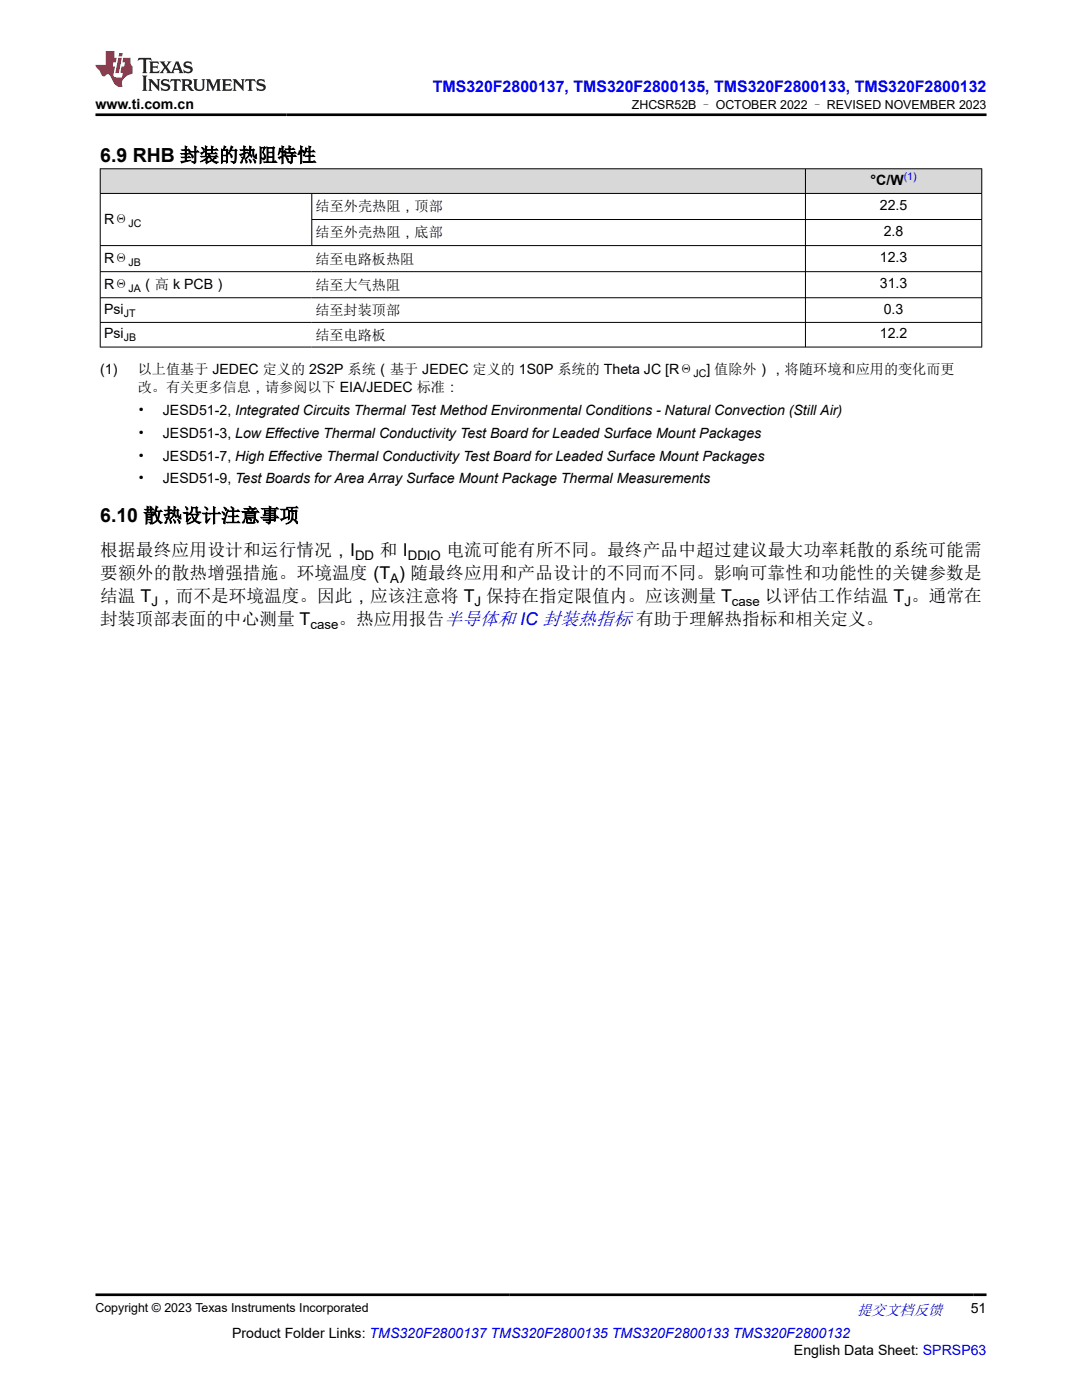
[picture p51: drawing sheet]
<svg xmlns="http://www.w3.org/2000/svg" width="216mm" height="279mm" viewBox="0 0 216 279" stroke-linecap="round" stroke-linejoin="round" font-family="sans-serif">
<defs><g id="words">
<g font-size="3.9">
<text x="20" y="32.3">6.9 RHB 封装的热阻特性</text>
<text x="20" y="104.2">6.10 散热设计注意事项</text>
</g>
<g font-size="3.5">
<text x="20" y="111">根据最终应用设计和运行情况，I</text>
<text x="75.8" y="111">和 I</text>
<text x="89.1" y="111">电流可能有所不同。最终产品中超过建议最大功率耗散的系统可能需</text>
<text x="20" y="115.6">要额外的散热增强措施。环境温度 (T ) 随最终应用和产品设计的不同而不同。影响可靠性和功能性的关键参数是</text>
<text x="20" y="120.2">结温 T ，而不是环境温度。因此，应该注意将 T 保持在指定限值内。应该测量 T</text>
<text x="20" y="124.8">封装顶部表面的中心测量 T</text>
<text x="67.5" y="124.8">。热应用报告半导体和 IC 封装热指标 有助于理解热指标和相关定义。</text>
<text x="152.6" y="120.2">以评估工作结温 T 。通常在</text>
</g>
<text font-size="3.2" fill="#00f" x="86.4" y="18.3">TMS320F2800137, TMS320F2800135, TMS320F2800133, TMS320F2800132</text>
<text font-size="3" fill="#00f" x="171" y="262.4">提交文档反馈</text>
<g font-size="2.8">
<text x="19" y="21.7">www.ti.com.cn</text>
<text x="173.7" y="36.9">°C/W</text>
<text x="175.6" y="41.9">22.5</text>
<text x="20.8" y="44.7">RΘ</text>
<text x="63" y="42.1">结至外壳热阻，顶部</text>
<text x="63" y="47.3">结至外壳热阻，底部</text>
<text x="176.3" y="47.1">2.8</text>
<text x="20.8" y="52.5">RΘ</text>
<text x="62.9" y="52.6">结至电路板热阻</text>
<text x="175.6" y="52.3">12.3</text>
<text x="20.8" y="57.7">RΘ</text>
<text x="28.1" y="57.7">（高 k PCB）</text>
<text x="62.9" y="57.8">结至大气热阻</text>
<text x="175.6" y="57.6">31.3</text>
<text x="20.8" y="62.6">Psi</text>
<text x="62.9" y="62.9">结至封装顶部</text>
<text x="176.3" y="62.6">0.3</text>
<text x="20.8" y="67.5">Psi</text>
<text x="62.9" y="67.8">结至电路板</text>
<text x="175.6" y="67.5">12.2</text>
<text x="20" y="74.6">(1)</text>
<text x="27.5" y="74.6">以上值基于 JEDEC 定义的 2S2P 系统（基于 JEDEC 定义的 1S0P 系统的 Theta JC [RΘ</text>
<text x="141" y="74.6">] 值除外），将随环境和应用的变化而更</text>
<text x="27.5" y="78.3">改。有关更多信息，请参阅以下 EIA/JEDEC 标准：</text>
<text x="27.5" y="82.9">•</text>
<text x="32.5" y="82.9">JESD51-2, Integrated Circuits Thermal Test Method Environmental Conditions - Natural Convection (Still Air)</text>
<text x="27.5" y="87.4">•</text>
<text x="32.5" y="87.4">JESD51-3, Low Effective Thermal Conductivity Test Board for Leaded Surface Mount Packages</text>
<text x="27.5" y="91.9">•</text>
<text x="32.5" y="91.9">JESD51-7, High Effective Thermal Conductivity Test Board for Leaded Surface Mount Packages</text>
<text x="27.5" y="96.5">•</text>
<text x="32.5" y="96.5">JESD51-9, Test Boards for Area Array Surface Mount Package Thermal Measurements</text>
<text x="193.7" y="262.1">51</text>
<text x="46.3" y="266.9">Product Folder Links: TMS320F2800137 TMS320F2800135 TMS320F2800133 TMS320F2800132</text>
<text x="158.4" y="270.3">English Data Sheet: SPRSP63</text>
</g>
<g font-size="2.6">
<text x="70.8" y="111.7">DD</text>
<text x="81.4" y="111.7">DDIO</text>
<text x="77.9" y="116.3">A</text>
<text x="30.2" y="120.9">J</text>
<text x="61.9" y="125.5">case</text>
<text x="94.7" y="120.9">J</text>
<text x="146" y="120.9">case</text>
<text x="180.5" y="120.9">J</text>
</g>
<g font-size="2.5">
<text x="126.1" y="21.8">ZHCSR52B – OCTOBER 2022 – REVISED NOVEMBER 2023</text>
<text x="19" y="261.8">Copyright © 2023 Texas Instruments Incorporated</text>
</g>
<text font-size="2.1" fill="#00f" x="180.3" y="35.9">(1)</text>
<g font-size="2.1">
<text x="25.6" y="45.2">JC</text>
<text x="25.6" y="53.1">JB</text>
<text x="25.6" y="58.3">JA</text>
<text x="24.7" y="63.2">JT</text>
<text x="24.7" y="68.1">JB</text>
<text x="138.4" y="75.2">JC</text>
</g>
</g></defs>
<g fill="#d8d8d8">
<path d="M20 33.7h175.9v4.9h-175.9z" fill-rule="evenodd"/>
<path d="M20.1 33.7h140.6v4.8h-140.6z" fill-rule="evenodd"/>
<path d="M160.8 33.7h35v4.8h-35z" fill-rule="evenodd"/>
</g>
<path d="M19.9 33.7h176.1M19.9 38.6h176.1M20 33.6v35.7M62.2 38.6v10.5M160.7 33.6v35.7M195.9 33.6v35.7M19.9 49h176.1M19.9 54.2h176.1M19.9 59.4h176.1M62.2 43.8h133.8M19.9 64.3h176.1M19.9 69.3h176.1" fill="none" stroke="#000" stroke-width=".2"/>
<path d="M27.7 11.6l-.2 .5 .5-.2h.6v.1v2.2l-.2 .4h1l-.2-.4v-2.2v-.1h.5l.5 .2-.1-.5zM29.8 12.3l.2 .4v1.5l-.2 .4h1.9l.1-.6a1.08 1.08 0 0 1-1.3 .2v-.7h.6l.4 .2v-.7l-.4 .2h-.6v-.5l.2-.2a1 1 0 0 1 1 .3l-.1-.5zM31.8 12.3l1 1.1-1 1.2h.9l-.2-.2 .4-.8 .5 .8-.2 .2h1.6l-.2-.2 .1-.5h1l.1 .5-.1 .2h.9l-.2-.3-.8-2h-.5l-1 2.2-.8-1.1 .9-1.1h-.8l.2 .2-.5 .6-.3-.6 .1-.2zM35.2 12.7l.4 1h-.8zM36.8 12.4a.65 .65 0 0 0-.2 .7 .65 .65 0 0 0 .6 .5l.7 .1 .1 .3a.79 .79 0 0 1-.7 .4 .79 .79 0 0 1-.7-.5l.1 .7 .2-.1a.93 .93 0 0 0 1.1 .1 .93 .93 0 0 0 .4-1 1.46 1.46 0 0 0-1.2-.6l-.1-.3a1.09 1.09 0 0 1 1.2 .2l-.2-.6-.1 .1-.6-.2zM28.4 15.1l.2 .4v2.2l-.2 .4h1l-.2-.4v-2.2l.2-.4zM29.6 15.8l.2 .4v1.5l-.2 .4h.8l-.3-.4v-1.3l1.7 1.8v-2l.2-.4h-.8l.2 .2 .1 1.1-1.2-1.3zM32.3 15.9a.65 .65 0 0 0-.2 .8 .65 .65 0 0 0 .7 .4l.6 .2 .1 .2a.79 .79 0 0 1-.7 .4 .79 .79 0 0 1-.7-.5l.1 .7 .2-.1a.93 .93 0 0 0 1.1 .1 .93 .93 0 0 0 .4-.9 1.46 1.46 0 0 0-1.2-.6l-.1-.4a1.09 1.09 0 0 1 1.2 .2l-.2-.6-.1 .1-.6-.1zM34.1 15.8l-.1 .6a.63 .63 0 0 1 .7-.3l.1 1.6-.3 .4h1l-.2-.4v-1.6a.66 .66 0 0 1 .8 .3l-.1-.6zM36.2 15.8l.2 .4v1.5l-.2 .4h.9l-.2-.2v-.7h.5l.1 .2a.79 .79 0 0 0 1.2 .6l-1-.9a.61 .61 0 0 0 .6-.6 .61 .61 0 0 0-.5-.7zM36.9 16.1h.2a.47 .47 0 0 1 .5 .1 .47 .47 0 0 1 .1 .5l-.2 .1-.6 .1zM38.5 15.8l.2 .2a2.27 2.27 0 0 0 .4 2 1.04 1.04 0 0 0 1.7-.7v-1.3l.2-.2h-.8l.2 .4v1.1a.6 .6 0 0 1-.6 .6 .6 .6 0 0 1-.6-.6v-1.1l.3-.4zM41.1 15.8l.2 .4v1.5l-.2 .4h.7l-.2-.4v-1.4l.9 1.9 .8-1.9v1.4l-.2 .4h1l-.3-.4v-1.5l.3-.4h-.8l-.7 1.5-.7-1.5zM44.3 15.8l.2 .4v1.5l-.2 .4h1.9l.1-.6a1.09 1.09 0 0 1-1.3 .2v-.7h.6l.4 .2v-.6l-.4 .2h-.6v-.6l.2-.1a1.01 1.01 0 0 1 1 .3l-.1-.6zM46.4 15.8l.3 .4v1.5l-.3 .4h.8l-.2-.4v-1.3l1.6 1.8v-2l.2-.4h-.7l.2 .2v1.1l-1.2-1.3zM49 15.8l-.1 .6a.63 .63 0 0 1 .8-.3v1.6l-.3 .4h1l-.2-.4v-1.6a.66 .66 0 0 1 .8 .3l-.1-.6zM51.4 15.9a.65 .65 0 0 0-.2 .8 .65 .65 0 0 0 .6 .4l.6 .2 .2 .2a.79 .79 0 0 1-.8 .4 .79 .79 0 0 1-.6-.5l.1 .7 .2-.1a.93 .93 0 0 0 1 .1 .93 .93 0 0 0 .5-.9 1.46 1.46 0 0 0-1.3-.6l-.1-.4a1.09 1.09 0 0 1 1.3 .2l-.2-.6-.2 .1-.5-.1z" fill="#231f20"/>
<path d="M21.1 10.2v2.8h-2.1l.1 .3 .9 1a.95 .95 0 0 0 .9 .9 .59 .59 0 0 1 .6-.4 .59 .59 0 0 1 .5 .4l.4 .7a1.59 1.59 0 0 0 2.1 1.4 1.61 1.61 0 0 1 1-2.3l1-.3-.1-1.5a1.59 1.59 0 0 1-.4-1.7h-1.4l-.2 .9h.5l-.1 .9h-.5l-.2 1v.2l.4 .1-.2 .9h-.6a.73 .73 0 0 1-1.1-.7l.3-1.5h-.5l.2-.9h.5l.2-.9h-.5v-1.3zM23.6 11.5l-.6 3.1h.7l.6-3.1zM23.8 10.6l-.1 .6h.7l.1-.6z" fill="#ed1c24"/>
<path d="M19 22.9h177.8M19 258.4h177.8" fill="none" stroke="#000" stroke-width=".53"/>
<use href="#words"/>
</svg>
